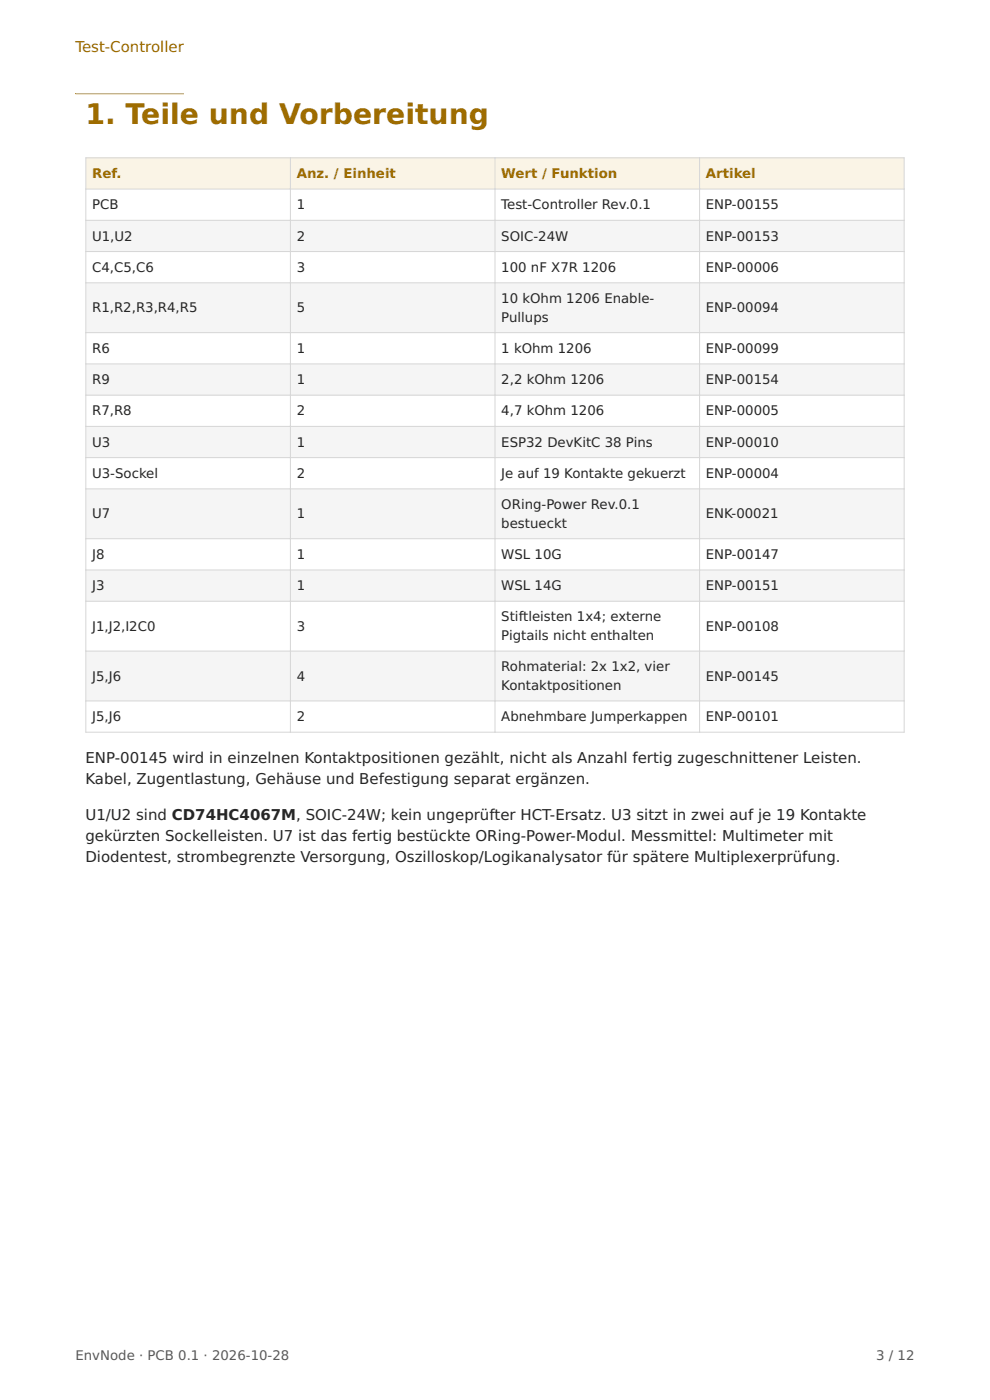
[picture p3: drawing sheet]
<svg xmlns="http://www.w3.org/2000/svg" width="210mm" height="297mm" viewBox="0 0 210 297" stroke-linecap="round" stroke-linejoin="round" font-family="sans-serif">
<defs><g id="words">
<text font-size="6" fill="#9e6c00" x="18.1" y="26.3">1. Teile und Vorbereitung</text>
<text font-size="3.2" fill="#9e6c00" x="16" y="11">Test-Controller</text>
<g font-size="3.2" fill="#262626">
<text x="18.1" y="161.9">ENP-00145 wird in einzelnen Kontaktpositionen gezählt, nicht als Anzahl fertig zugeschnittener Leisten.</text>
<text x="18.1" y="166.4">Kabel, Zugentlastung, Gehäuse und Befestigung separat ergänzen.</text>
<text x="18.1" y="174">U1/U2 sind CD74HC4067M, SOIC-24W; kein ungeprüfter HCT-Ersatz. U3 sitzt in zwei auf je 19 Kontakte</text>
<text x="18.1" y="178.4">gekürzten Sockelleisten. U7 ist das fertig bestückte ORing-Power-Modul. Messmittel: Multimeter mit</text>
<text x="18.1" y="182.9">Diodentest, strombegrenzte Versorgung, Oszilloskop/Logikanalysator für spätere Multiplexerprüfung.</text>
</g>
<g font-size="2.8" fill="#9e6c00">
<text x="19.5" y="37.8">Ref.</text>
<text x="62.9" y="37.8">Anz. / Einheit</text>
<text x="106.3" y="37.8">Wert / Funktion</text>
<text x="149.7" y="37.8">Artikel</text>
</g>
<g font-size="2.8" fill="#262626">
<text x="19.5" y="44.4">PCB</text>
<text x="62.9" y="44.4">1</text>
<text x="106.3" y="44.4">Test-Controller Rev.0.1</text>
<text x="149.7" y="44.4">ENP-00155</text>
<text x="19.5" y="51">U1,U2</text>
<text x="62.9" y="51">2</text>
<text x="106.3" y="51">SOIC-24W</text>
<text x="149.7" y="51">ENP-00153</text>
<text x="19.5" y="57.7">C4,C5,C6</text>
<text x="62.9" y="57.7">3</text>
<text x="106.3" y="57.7">100 nF X7R 1206</text>
<text x="149.7" y="57.7">ENP-00006</text>
<text x="106.3" y="64.3">10 kOhm 1206 Enable-</text>
<text x="19.5" y="66.3">R1,R2,R3,R4,R5</text>
<text x="62.9" y="66.3">5</text>
<text x="106.3" y="68.2">Pullups</text>
<text x="149.7" y="66.3">ENP-00094</text>
<text x="19.5" y="74.9">R6</text>
<text x="62.9" y="74.9">1</text>
<text x="106.3" y="74.9">1 kOhm 1206</text>
<text x="149.7" y="74.9">ENP-00099</text>
<text x="19.5" y="81.5">R9</text>
<text x="62.9" y="81.5">1</text>
<text x="106.3" y="81.5">2,2 kOhm 1206</text>
<text x="149.7" y="81.5">ENP-00154</text>
<text x="19.5" y="88.1">R7,R8</text>
<text x="62.9" y="88.1">2</text>
<text x="106.3" y="88.1">4,7 kOhm 1206</text>
<text x="149.7" y="88.1">ENP-00005</text>
<text x="19.5" y="94.7">U3</text>
<text x="62.9" y="94.7">1</text>
<text x="106.3" y="94.7">ESP32 DevKitC 38 Pins</text>
<text x="149.7" y="94.7">ENP-00010</text>
<text x="19.5" y="101.4">U3-Sockel</text>
<text x="62.9" y="101.4">2</text>
<text x="106.3" y="101.4">Je auf 19 Kontakte gekuerzt</text>
<text x="149.7" y="101.4">ENP-00004</text>
<text x="19.5" y="110">U7</text>
<text x="62.9" y="110">1</text>
<text x="106.3" y="108">ORing-Power Rev.0.1</text>
<text x="106.3" y="112">bestueckt</text>
<text x="149.7" y="110">ENK-00021</text>
<text x="19.5" y="118.6">J8</text>
<text x="62.9" y="118.6">1</text>
<text x="106.3" y="118.6">WSL 10G</text>
<text x="149.7" y="118.6">ENP-00147</text>
<text x="19.5" y="125.2">J3</text>
<text x="62.9" y="125.2">1</text>
<text x="106.3" y="125.2">WSL 14G</text>
<text x="149.7" y="125.2">ENP-00151</text>
<text x="106.3" y="131.8">Stiftleisten 1x4; externe</text>
<text x="19.5" y="133.8">J1,J2,I2C0</text>
<text x="62.9" y="133.8">3</text>
<text x="106.3" y="135.8">Pigtails nicht enthalten</text>
<text x="149.7" y="133.8">ENP-00108</text>
<text x="106.3" y="142.4">Rohmaterial: 2x 1x2, vier</text>
<text x="19.5" y="144.4">J5,J6</text>
<text x="62.9" y="144.4">4</text>
<text x="106.3" y="146.4">Kontaktpositionen</text>
<text x="149.7" y="144.4">ENP-00145</text>
<text x="19.5" y="153">J5,J6</text>
<text x="62.9" y="153">2</text>
<text x="106.3" y="153">Abnehmbare Jumperkappen</text>
<text x="149.7" y="153">ENP-00101</text>
</g>
<g font-size="2.8" fill="#595959">
<text x="16" y="288.5">EnvNode · PCB 0.1 · 2026-10-28</text>
<text x="185.9" y="288.5">3 / 12</text>
</g>
</g></defs>
<g fill="#faf4e6">
<path d="M18.2 33.5h43.4v6.6h-43.4z"/>
<path d="M61.6 33.5h43.4v6.6h-43.4z"/>
<path d="M105 33.5h43.4v6.6h-43.4z"/>
<path d="M148.4 33.5h43.4v6.6h-43.4z"/>
</g>
<g fill="#f5f5f5">
<path d="M18.2 46.7h43.4v6.7h-43.4z"/>
<path d="M61.6 46.7h43.4v6.7h-43.4z"/>
<path d="M105 46.7h43.4v6.7h-43.4z"/>
<path d="M148.4 46.7h43.4v6.7h-43.4z"/>
<path d="M18.2 60h43.4v10.6h-43.4z"/>
<path d="M61.6 60h43.4v10.6h-43.4z"/>
<path d="M105 60h43.4v10.6h-43.4z"/>
<path d="M148.4 60h43.4v10.6h-43.4z"/>
<path d="M18.2 77.2h43.4v6.6h-43.4z"/>
<path d="M61.6 77.2h43.4v6.6h-43.4z"/>
<path d="M105 77.2h43.4v6.6h-43.4z"/>
<path d="M148.4 77.2h43.4v6.6h-43.4z"/>
<path d="M18.2 90.5h43.4v6.6h-43.4z"/>
<path d="M61.6 90.5h43.4v6.6h-43.4z"/>
<path d="M105 90.5h43.4v6.6h-43.4z"/>
<path d="M148.4 90.5h43.4v6.6h-43.4z"/>
<path d="M18.2 103.7h43.4v10.6h-43.4z"/>
<path d="M61.6 103.7h43.4v10.6h-43.4z"/>
<path d="M105 103.7h43.4v10.6h-43.4z"/>
<path d="M148.4 103.7h43.4v10.6h-43.4z"/>
<path d="M18.2 120.9h43.4v6.6h-43.4z"/>
<path d="M61.6 120.9h43.4v6.6h-43.4z"/>
<path d="M105 120.9h43.4v6.6h-43.4z"/>
<path d="M148.4 120.9h43.4v6.6h-43.4z"/>
<path d="M18.2 138.1h43.4v10.6h-43.4z"/>
<path d="M61.6 138.1h43.4v10.6h-43.4z"/>
<path d="M105 138.1h43.4v10.6h-43.4z"/>
<path d="M148.4 138.1h43.4v10.6h-43.4z"/>
</g>
<g fill="none" stroke="#d6d6d6" stroke-width=".21">
<path d="M18.1 33.5h173.8M18.2 33.4v122M61.6 33.4v122M105 33.4v122M148.4 33.4v122M191.8 33.4v122M18.1 40.1h173.8M18.1 46.7h173.8M18.1 53.4h173.8M18.1 60h173.8M18.1 70.6h173.8M18.1 77.2h173.8"/>
<path d="M18.1 83.8h173.8M18.1 90.5h173.8M18.1 97.1h173.8M18.1 103.7h173.8M18.1 114.3h173.8M18.1 120.9h173.8M18.1 127.5h173.8M18.1 138.1h173.8M18.1 148.7h173.8M18.1 155.3h173.8"/>
</g>
<path d="M16 19.8h23zM16 19.8h23v.2h-23z" fill-rule="evenodd" fill="#cc9319"/>
<use href="#words"/>
</svg>
